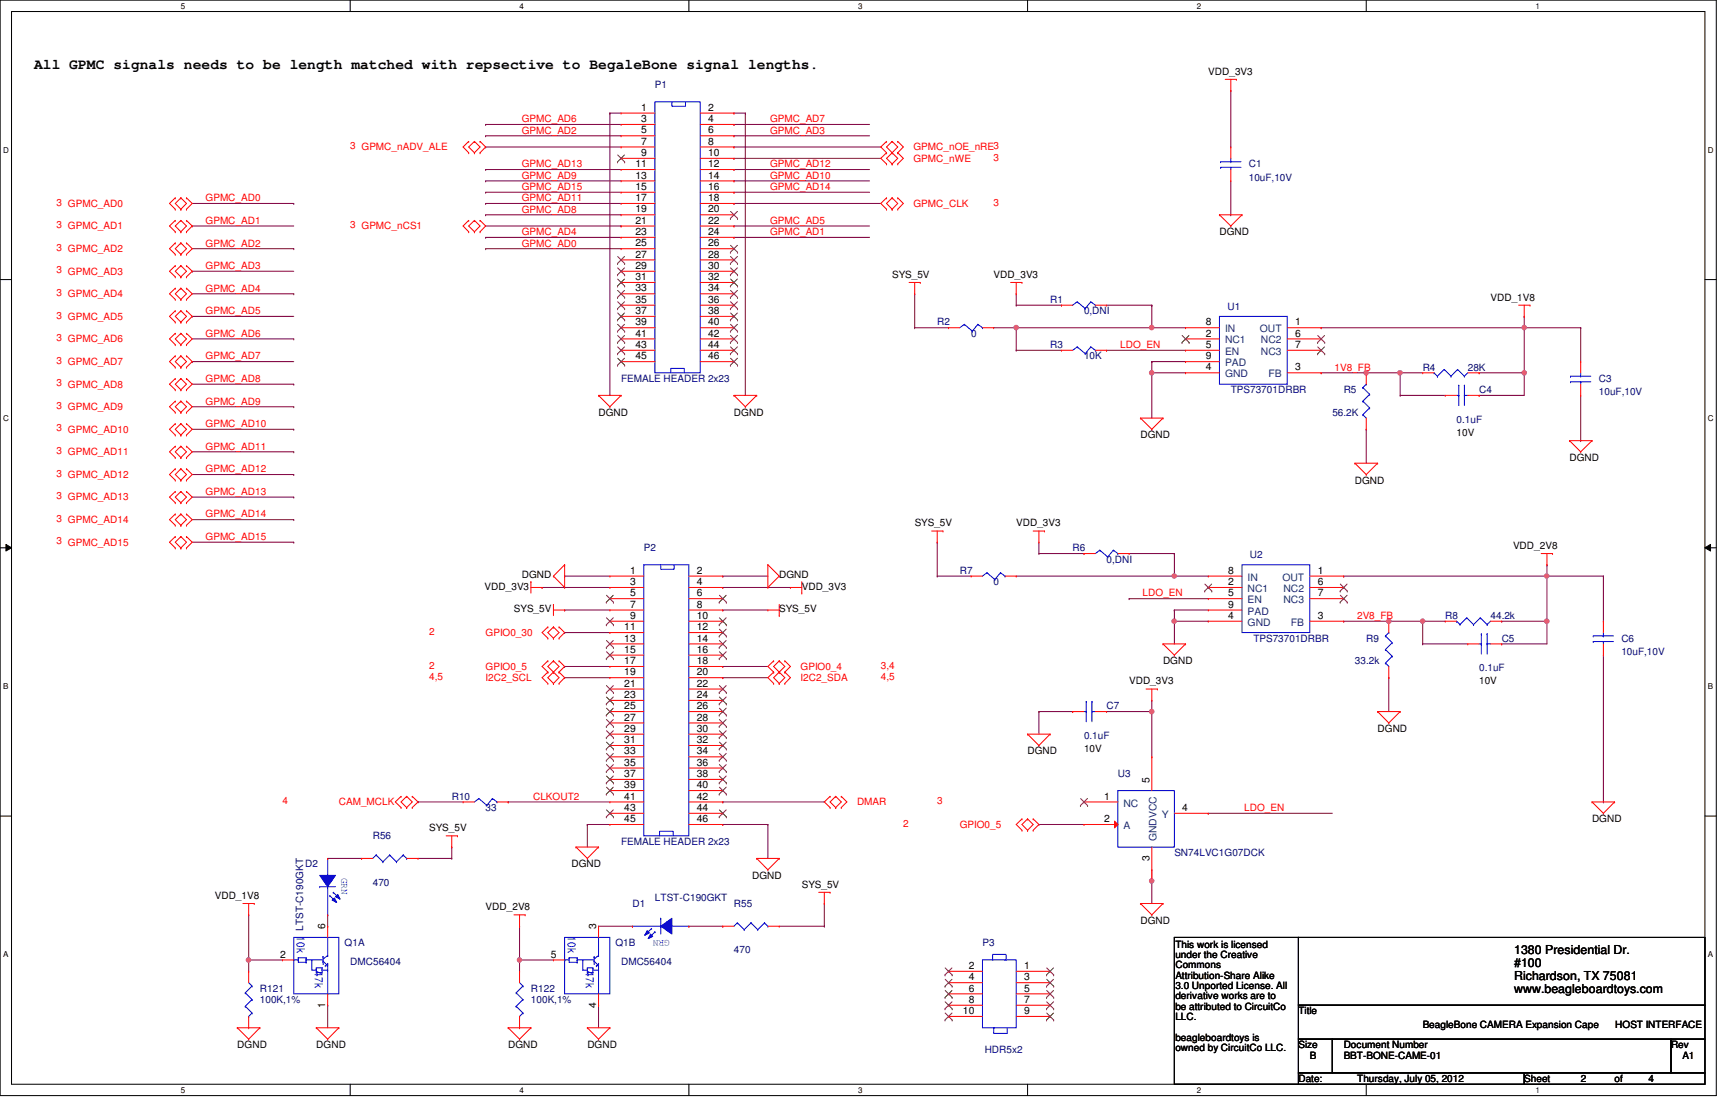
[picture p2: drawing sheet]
<svg xmlns="http://www.w3.org/2000/svg" width="432mm" height="279mm" viewBox="0 0 432 279" stroke-linecap="round" stroke-linejoin="round" font-family="sans-serif">
<defs><g id="words">
<text font-size="3.6" x="8.5" y="17.1">All GPMC signals needs to be length matched with repsective to BegaleBone signal lengths.</text>
<g font-size="3.1">
<text x="378.1" y="238.3">1380 Presidential Dr.</text>
<text x="378.1" y="241.5">#100</text>
<text x="378.1" y="244.6">Richardson, TX 75081</text>
<text x="378.1" y="247.8">www.beagleboardtoys.com</text>
</g>
<g font-size="2.8" fill="#00f">
<text x="74.2" y="233.8" transform="rotate(90 74.2 233.8)">10k</text>
<text x="141.8" y="233.8" transform="rotate(90 141.8 233.8)">10k</text>
<text x="78.7" y="242.5" transform="rotate(90 78.7 242.5)">47k</text>
<text x="146.3" y="242.5" transform="rotate(90 146.3 242.5)">47k</text>
</g>
<g font-size="2.5" fill="#000080">
<text x="163.6" y="22.1">P1</text>
<text x="311.9" y="41.8">C1</text>
<text x="311.9" y="45.2">10uF,10V</text>
<text x="262.3" y="75.6">R1</text>
<text x="306.5" y="77.3">U1</text>
<text x="234.1" y="81.2">R2</text>
<text x="270.7" y="78.4">0,DNI</text>
<text x="242.5" y="84.1">0</text>
<text x="262.3" y="86.9">R3</text>
<text x="270.7" y="89.7">10K</text>
<text x="155.1" y="95.3">FEMALE HEADER 2x23</text>
<text x="355.3" y="92.5">R4</text>
<text x="366.6" y="92.5">28K</text>
<text x="399.3" y="95.3">C3</text>
<text x="307.4" y="98.2">TPS73701DRBR</text>
<text x="335.6" y="98.2">R5</text>
<text x="369.4" y="98.2">C4</text>
<text x="399.3" y="98.7">10uF,10V</text>
<text x="332.7" y="103.8">56.2K</text>
<text x="363.8" y="105.5">0.1uF</text>
<text x="160.8" y="137.6">P2</text>
<text x="267.9" y="137.6">R6</text>
<text x="239.7" y="143.3">R7</text>
<text x="276.4" y="140.5">0,DNI</text>
<text x="312.2" y="139.3">U2</text>
<text x="248.2" y="146.1">0</text>
<text x="360.9" y="154.6">R8</text>
<text x="372.2" y="154.6">44.2k</text>
<text x="313" y="160.2">TPS73701DRBR</text>
<text x="341.2" y="160.2">R9</text>
<text x="375" y="160.2">C5</text>
<text x="404.9" y="160.2">C6</text>
<text x="338.4" y="165.8">33.2k</text>
<text x="369.4" y="167.5">0.1uF</text>
<text x="404.9" y="163.6">10uF,10V</text>
<text x="276.4" y="177.1">C7</text>
<text x="270.7" y="184.4">0.1uF</text>
<text x="279.2" y="194">U3</text>
<text x="112.8" y="199.6">R10</text>
<text x="121.3" y="202.5">33</text>
<text x="93.1" y="209.5">R56</text>
<text x="155.1" y="210.9">FEMALE HEADER 2x23</text>
<text x="293.3" y="213.7">SN74LVC1G07DCK</text>
<text x="76.2" y="216.6">D2</text>
<text x="93.1" y="221.1">470</text>
<text x="157.9" y="226.4">D1</text>
<text x="163.6" y="225">LTST-C190GKT</text>
<text x="183.3" y="226.4">R55</text>
<text x="75.7" y="232.4" transform="rotate(-90 75.7 232.4)">LTST-C190GKT</text>
<text x="86.1" y="236.3">Q1A</text>
<text x="153.7" y="236.3">Q1B</text>
<text x="183.3" y="238">470</text>
<text x="245.4" y="236.3">P3</text>
<text x="87.5" y="240.8">DMC56404</text>
<text x="155.1" y="240.8">DMC56404</text>
<text x="64.9" y="247.6">R121</text>
<text x="64.9" y="250.4">100K,1%</text>
<text x="132.6" y="247.6">R122</text>
<text x="132.6" y="250.4">100K,1%</text>
<text x="245.9" y="262.8">HDR5x2</text>
</g>
<g font-size="2.5">
<text x="301.8" y="18.7">VDD_3V3</text>
<text x="160.1" y="27.6">1</text>
<text x="176.9" y="27.6">2</text>
<text x="160.1" y="30.5">3</text>
<text x="160.1" y="33.3">5</text>
<text x="176.9" y="30.5">4</text>
<text x="176.9" y="33.3">6</text>
<text x="158.7" y="41.7">11</text>
<text x="160.1" y="36.1">7</text>
<text x="160.1" y="38.9">9</text>
<text x="176.9" y="36.1">8</text>
<text x="176.9" y="38.9">10</text>
<text x="176.9" y="41.7">12</text>
<text x="158.7" y="44.6">13</text>
<text x="158.7" y="47.4">15</text>
<text x="176.9" y="44.6">14</text>
<text x="176.9" y="47.4">16</text>
<text x="158.7" y="50.2">17</text>
<text x="158.7" y="53">19</text>
<text x="176.9" y="50.2">18</text>
<text x="176.9" y="53">20</text>
<text x="158.7" y="55.8">21</text>
<text x="158.7" y="58.7">23</text>
<text x="176.9" y="55.8">22</text>
<text x="176.9" y="58.7">24</text>
<text x="304.5" y="58.7">DGND</text>
<text x="158.7" y="61.5">25</text>
<text x="158.7" y="64.3">27</text>
<text x="176.9" y="61.5">26</text>
<text x="176.9" y="64.3">28</text>
<text x="158.7" y="67.1">29</text>
<text x="158.7" y="69.9">31</text>
<text x="176.9" y="67.1">30</text>
<text x="176.9" y="69.9">32</text>
<text x="222.8" y="69.4">SYS_5V</text>
<text x="248.2" y="69.4">VDD_3V3</text>
<text x="158.7" y="72.8">33</text>
<text x="158.7" y="75.6">35</text>
<text x="176.9" y="72.8">34</text>
<text x="176.9" y="75.6">36</text>
<text x="372.2" y="75.1">VDD_1V8</text>
<text x="158.7" y="78.4">37</text>
<text x="158.7" y="81.2">39</text>
<text x="176.9" y="78.4">38</text>
<text x="176.9" y="81.2">40</text>
<text x="301.1" y="81.2">8</text>
<text x="323.5" y="81.2">1</text>
<text x="158.7" y="84">41</text>
<text x="158.7" y="86.9">43</text>
<text x="158.7" y="89.7">45</text>
<text x="176.9" y="84">42</text>
<text x="176.9" y="86.9">44</text>
<text x="176.9" y="89.7">46</text>
<text x="301.1" y="86.9">5</text>
<text x="301.1" y="84">2</text>
<text x="301.1" y="89.7">9</text>
<text x="323.5" y="84">6</text>
<text x="323.5" y="86.9">7</text>
<text x="301.1" y="92.5">4</text>
<text x="323.5" y="92.5">3</text>
<text x="149.5" y="103.8">DGND</text>
<text x="183.3" y="103.8">DGND</text>
<text x="284.8" y="109.4">DGND</text>
<text x="363.8" y="108.9">10V</text>
<text x="392" y="115.1">DGND</text>
<text x="338.4" y="120.7">DGND</text>
<text x="228.4" y="131.4">SYS_5V</text>
<text x="253.8" y="131.4">VDD_3V3</text>
<text x="377.9" y="137.1">VDD_2V8</text>
<text x="157.4" y="143.3">1</text>
<text x="174" y="143.3">2</text>
<text x="306.7" y="143.3">8</text>
<text x="329.1" y="143.3">1</text>
<text x="121" y="147.2">VDD_3V3</text>
<text x="130.3" y="144.4">DGND</text>
<text x="157.4" y="146.1">3</text>
<text x="157.4" y="148.9">5</text>
<text x="174" y="146.1">4</text>
<text x="174" y="148.9">6</text>
<text x="194.6" y="144.4">DGND</text>
<text x="200.2" y="147.2">VDD_3V3</text>
<text x="306.7" y="148.9">5</text>
<text x="306.7" y="146.1">2</text>
<text x="329.1" y="146.1">6</text>
<text x="329.1" y="148.9">7</text>
<text x="128.4" y="152.9">SYS_5V</text>
<text x="157.4" y="151.7">7</text>
<text x="157.4" y="154.5">9</text>
<text x="174" y="151.7">8</text>
<text x="174" y="154.5">10</text>
<text x="194.6" y="152.9">SYS_5V</text>
<text x="306.7" y="154.5">4</text>
<text x="306.7" y="151.7">9</text>
<text x="329.1" y="154.5">3</text>
<text x="155.9" y="157.4">11</text>
<text x="155.9" y="160.2">13</text>
<text x="174" y="157.4">12</text>
<text x="174" y="160.2">14</text>
<text x="155.9" y="163">15</text>
<text x="155.9" y="165.8">17</text>
<text x="174" y="163">16</text>
<text x="174" y="165.8">18</text>
<text x="290.4" y="165.8">DGND</text>
<text x="155.9" y="168.6">19</text>
<text x="155.9" y="171.4">21</text>
<text x="174" y="168.6">20</text>
<text x="174" y="171.4">22</text>
<text x="282" y="170.9">VDD_3V3</text>
<text x="369.4" y="170.9">10V</text>
<text x="155.9" y="174.3">23</text>
<text x="155.9" y="177.1">25</text>
<text x="155.9" y="179.9">27</text>
<text x="174" y="174.3">24</text>
<text x="174" y="177.1">26</text>
<text x="174" y="179.9">28</text>
<text x="155.9" y="182.7">29</text>
<text x="155.9" y="185.5">31</text>
<text x="174" y="182.7">30</text>
<text x="174" y="185.5">32</text>
<text x="344" y="182.8">DGND</text>
<text x="155.9" y="188.4">33</text>
<text x="155.9" y="191.2">35</text>
<text x="174" y="188.4">34</text>
<text x="174" y="191.2">36</text>
<text x="256.6" y="188.4">DGND</text>
<text x="270.7" y="187.8">10V</text>
<text x="155.9" y="194">37</text>
<text x="155.9" y="196.8">39</text>
<text x="174" y="194">38</text>
<text x="174" y="196.8">40</text>
<text x="287.1" y="195.4" transform="rotate(-90 287.1 195.4)">5</text>
<text x="155.9" y="199.6">41</text>
<text x="155.9" y="202.5">43</text>
<text x="174" y="199.6">42</text>
<text x="174" y="202.5">44</text>
<text x="275.8" y="199.6">1</text>
<text x="295.3" y="202.5">4</text>
<text x="107.2" y="207.6">SYS_5V</text>
<text x="155.9" y="205.3">45</text>
<text x="174" y="205.3">46</text>
<text x="275.8" y="205.3">2</text>
<text x="397.6" y="205.3">DGND</text>
<text x="287.1" y="214.9" transform="rotate(-90 287.1 214.9)">3</text>
<text x="142.7" y="216.6">DGND</text>
<text x="187.8" y="219.4">DGND</text>
<text x="200.2" y="221.7">SYS_5V</text>
<text x="53.6" y="224.5">VDD_1V8</text>
<text x="121.3" y="227.3">VDD_2V8</text>
<text x="81.2" y="232.1" transform="rotate(-90 81.2 232.1)">6</text>
<text x="148.9" y="232.1" transform="rotate(-90 148.9 232.1)">3</text>
<text x="284.8" y="230.7">DGND</text>
<text x="69.9" y="239.1">2</text>
<text x="137.6" y="239.1">5</text>
<text x="293.5" y="236.6">This work is licensed</text>
<text x="293.5" y="239.2">under the Creative</text>
<text x="241.9" y="241.9">2</text>
<text x="241.9" y="244.8">4</text>
<text x="255.8" y="241.9">1</text>
<text x="255.8" y="244.8">3</text>
<text x="293.5" y="241.8">Commons</text>
<text x="293.5" y="244.3">Attribution-Share Alike</text>
<text x="81.2" y="251.6" transform="rotate(-90 81.2 251.6)">1</text>
<text x="148.9" y="251.6" transform="rotate(-90 148.9 251.6)">4</text>
<text x="241.9" y="247.6">6</text>
<text x="241.9" y="250.4">8</text>
<text x="255.8" y="247.6">5</text>
<text x="255.8" y="250.4">7</text>
<text x="293.5" y="246.9">3.0 Unported License. All</text>
<text x="293.5" y="249.5">derivative works are to</text>
<text x="240.5" y="253.2">10</text>
<text x="255.8" y="253.2">9</text>
<text x="293.5" y="252.1">be attributed to CircuitCo</text>
<text x="293.5" y="254.7">LLC.</text>
<text x="324.3" y="253.2">Title</text>
<text x="355.3" y="256.6">BeagleBone CAMERA Expansion Cape</text>
<text x="403.4" y="256.6">HOST INTERFACE</text>
<text x="59.3" y="261.7">DGND</text>
<text x="79" y="261.7">DGND</text>
<text x="126.9" y="261.7">DGND</text>
<text x="146.7" y="261.7">DGND</text>
<text x="293.5" y="259.8">beagleboardtoys is</text>
<text x="293.5" y="262.4">owned by CircuitCo LLC.</text>
<text x="324.3" y="261.7">Size</text>
<text x="335.6" y="261.7">Document Number</text>
<text x="417.3" y="261.7">Rev</text>
<text x="327.1" y="264.5">B</text>
<text x="335.6" y="264.5">BBT-BONE-CAME-01</text>
<text x="420.2" y="264.5">A1</text>
<text x="324.3" y="270.1">Date:</text>
<text x="339" y="270.1">Thursday, July 05, 2012</text>
<text x="380.7" y="270.1">Sheet</text>
<text x="394.8" y="270.1">2</text>
<text x="403.2" y="270.1">of</text>
<text x="411.7" y="270.1">4</text>
</g>
<g font-size="2.5" fill="#f00">
<text x="130.3" y="33.4">GPMC_AD2</text>
<text x="130.3" y="30.5">GPMC_AD6</text>
<text x="192.3" y="33.4">GPMC_AD3</text>
<text x="192.3" y="30.5">GPMC_AD7</text>
<text x="87.5" y="37.3">3 GPMC_nADV_ALE</text>
<text x="130.3" y="41.8">GPMC_AD13</text>
<text x="192.3" y="41.8">GPMC_AD12</text>
<text x="228.1" y="40.4">GPMC_nWE</text>
<text x="228.1" y="37.5">GPMC_nOE_nRE3</text>
<text x="248.2" y="40.1">3</text>
<text x="130.3" y="44.6">GPMC_AD9</text>
<text x="130.3" y="47.5">GPMC_AD15</text>
<text x="192.3" y="44.6">GPMC_AD10</text>
<text x="192.3" y="47.5">GPMC_AD14</text>
<text x="14.1" y="51.4">3 GPMC_AD0</text>
<text x="51.4" y="50.2">GPMC_AD0</text>
<text x="130.3" y="53.1">GPMC_AD8</text>
<text x="130.3" y="50.2">GPMC_AD11</text>
<text x="228.1" y="51.6">GPMC_CLK</text>
<text x="248.2" y="51.4">3</text>
<text x="14.1" y="57">3 GPMC_AD1</text>
<text x="51.4" y="55.9">GPMC_AD1</text>
<text x="87.5" y="57">3 GPMC_nCS1</text>
<text x="130.3" y="58.7">GPMC_AD4</text>
<text x="192.3" y="58.7">GPMC_AD1</text>
<text x="192.3" y="55.9">GPMC_AD5</text>
<text x="14.1" y="62.7">3 GPMC_AD2</text>
<text x="51.4" y="61.6">GPMC_AD2</text>
<text x="130.3" y="61.6">GPMC_AD0</text>
<text x="14.1" y="68.3">3 GPMC_AD3</text>
<text x="51.4" y="67.2">GPMC_AD3</text>
<text x="14.1" y="73.9">3 GPMC_AD4</text>
<text x="51.4" y="72.8">GPMC_AD4</text>
<text x="14.1" y="79.5">3 GPMC_AD5</text>
<text x="51.4" y="78.4">GPMC_AD5</text>
<text x="14.1" y="85.2">3 GPMC_AD6</text>
<text x="51.4" y="84.1">GPMC_AD6</text>
<text x="51.4" y="89.7">GPMC_AD7</text>
<text x="279.7" y="86.9">LDO_EN</text>
<text x="14.1" y="90.8">3 GPMC_AD7</text>
<text x="51.4" y="95.4">GPMC_AD8</text>
<text x="333.3" y="92.5">1V8_FB</text>
<text x="14.1" y="96.5">3 GPMC_AD8</text>
<text x="51.4" y="101">GPMC_AD9</text>
<text x="14.1" y="102.1">3 GPMC_AD9</text>
<text x="14.1" y="107.7">3 GPMC_AD10</text>
<text x="51.4" y="106.6">GPMC_AD10</text>
<text x="14.1" y="113.4">3 GPMC_AD11</text>
<text x="51.4" y="112.3">GPMC_AD11</text>
<text x="14.1" y="119">3 GPMC_AD12</text>
<text x="51.4" y="117.9">GPMC_AD12</text>
<text x="14.1" y="124.7">3 GPMC_AD13</text>
<text x="51.4" y="123.6">GPMC_AD13</text>
<text x="14.1" y="130.3">3 GPMC_AD14</text>
<text x="51.4" y="129.2">GPMC_AD14</text>
<text x="14.1" y="135.9">3 GPMC_AD15</text>
<text x="51.4" y="134.8">GPMC_AD15</text>
<text x="285.4" y="148.9">LDO_EN</text>
<text x="338.9" y="154.6">2V8_FB</text>
<text x="107.2" y="158.5">2</text>
<text x="121.3" y="158.8">GPIO0_30</text>
<text x="107.2" y="167">2</text>
<text x="121.3" y="167.3">GPIO0_5</text>
<text x="199.9" y="167.3">GPIO0_4</text>
<text x="220" y="167">3,4</text>
<text x="107.2" y="169.8">4,5</text>
<text x="121.3" y="170.1">I2C2_SCL</text>
<text x="199.9" y="170.1">I2C2_SDA</text>
<text x="220" y="169.8">4,5</text>
<text x="70.5" y="200.8">4</text>
<text x="84.6" y="201.1">CAM_MCLK</text>
<text x="133.1" y="199.7">CLKOUT2</text>
<text x="214" y="201.1">DMAR</text>
<text x="234.1" y="200.8">3</text>
<text x="310.7" y="202.5">LDO_EN</text>
<text x="225.6" y="206.4">2</text>
<text x="239.7" y="206.7">GPIO0_5</text>
</g>
<g font-size="2.5" fill="#004080">
<text x="305.9" y="83">IN</text>
<text x="314.6" y="83">OUT</text>
<text x="305.9" y="88.6">EN</text>
<text x="305.9" y="85.8">NC1</text>
<text x="314.9" y="85.8">NC2</text>
<text x="314.9" y="88.6">NC3</text>
<text x="305.9" y="94.2">GND</text>
<text x="305.9" y="91.4">PAD</text>
<text x="316.8" y="94.2">FB</text>
<text x="311.6" y="145">IN</text>
<text x="311.6" y="147.8">NC1</text>
<text x="320.3" y="145">OUT</text>
<text x="320.5" y="147.8">NC2</text>
<text x="311.6" y="150.6">EN</text>
<text x="311.6" y="153.5">PAD</text>
<text x="320.5" y="150.6">NC3</text>
<text x="311.6" y="156.3">GND</text>
<text x="322.4" y="156.3">FB</text>
<text x="280.6" y="201.4">NC</text>
<text x="280.6" y="207">A</text>
<text x="290.2" y="204.2">Y</text>
<text x="288.8" y="210.1" transform="rotate(-90 288.8 210.1)">GNDVCC</text>
</g>
<g font-size="2.5" fill="#00f">
<text x="85.3" y="219.1" transform="rotate(90 85.3 219.1)">GRN</text>
<text x="167.3" y="234.8" transform="rotate(180 167.3 234.8)">GRN</text>
</g>
<g font-size="2">
<text x="45.2" y="2.2">5</text>
<text x="129.8" y="2.2">4</text>
<text x="214.3" y="2.2">3</text>
<text x="298.9" y="2.2">2</text>
<text x="383.5" y="2.2">1</text>
<text x=".8" y="38.1">D</text>
<text x="426.5" y="38.1">D</text>
<text x=".8" y="105.1">C</text>
<text x="426.5" y="105.1">C</text>
<text x=".8" y="172">B</text>
<text x="426.5" y="172">B</text>
<text x=".8" y="239">A</text>
<text x="426.5" y="239">A</text>
<text x="45.2" y="272.9">5</text>
<text x="129.8" y="272.9">4</text>
<text x="214.3" y="272.9">3</text>
<text x="298.9" y="272.9">2</text>
<text x="383.5" y="272.9">1</text>
</g>
</g></defs>
<path d="M0 0h428.6v273.6h-428.6zM2.9 2.9h422.9v267.8h-422.9z" fill="none" stroke="#000" stroke-width=".25"/>
<g fill="#fff">
<path d="M45.2 .4h1.1v2.2h-1.1z"/>
<path d="M45.2 271.1h1.1v2.2h-1.1z"/>
</g>
<path d="M87.5 0v2.9M87.5 270.7v2.9" fill="none" stroke="#000" stroke-width=".25"/>
<g fill="#fff">
<path d="M129.8 .4h1.1v2.2h-1.1z"/>
<path d="M129.8 271.1h1.1v2.2h-1.1z"/>
</g>
<path d="M172 0v2.9M172 270.7v2.9" fill="none" stroke="#000" stroke-width=".25"/>
<g fill="#fff">
<path d="M214.3 .4h1.1v2.2h-1.1z"/>
<path d="M214.3 271.1h1.1v2.2h-1.1z"/>
</g>
<path d="M256.6 0v2.9M256.6 270.7v2.9" fill="none" stroke="#000" stroke-width=".25"/>
<g fill="#fff">
<path d="M298.9 .4h1.1v2.2h-1.1z"/>
<path d="M298.9 271.1h1.1v2.2h-1.1z"/>
</g>
<path d="M341.2 0v2.9M341.2 270.7v2.9" fill="none" stroke="#000" stroke-width=".25"/>
<g fill="#fff">
<path d="M383.5 .4h1.1v2.2h-1.1z"/>
<path d="M383.5 271.1h1.1v2.2h-1.1z"/>
<path d="M.8 36.3h1.4v2.3h-1.4z"/>
<path d="M426.5 36.3h1.4v2.3h-1.4z"/>
<path d="M.8 103.3h1.4v2.2h-1.4z"/>
<path d="M426.5 103.3h1.4v2.2h-1.4z"/>
</g>
<path d="M0 69.8h2.9M425.8 69.8h2.8" fill="none" stroke="#000" stroke-width=".25"/>
<g fill="#fff">
<path d="M.8 170.2h1.3v2.3h-1.3z"/>
<path d="M426.5 170.2h1.3v2.3h-1.3z"/>
</g>
<path d="M0 136.8h2.9M1.5 135.9l1.4 .9-1.4 .8zM425.8 136.8l1.4-.9v1.7zM425.8 136.8h2.8" fill="none" stroke="#000" stroke-width=".25"/>
<path d="M1.5 135.9l1.4 .9-1.4 .8zM425.8 136.8l1.4-.9v1.7z" fill="#000"/>
<g fill="#fff">
<path d="M.8 237.2h1.3v2.2h-1.3z"/>
<path d="M426.5 237.2h1.3v2.2h-1.3z"/>
</g>
<path d="M0 203.8h2.9M425.8 203.8h2.8" fill="none" stroke="#000" stroke-width=".25"/>
<g fill="none" stroke="#800040" stroke-width=".25">
<path d="M121.3 36.7h.1M121.3 33.9h.1M121.3 31.1h.1M121.3 36.7h33.8M121.3 33.9h33.8M121.3 31.1h33.8M152.3 28.2h.1M152.3 28.2h2.8M152.3 28.2v70.5M183.3 28.2h.1M183.3 39.5h.1M183.3 36.7h.1"/>
<path d="M183.3 33.9h.1M183.3 31.1h.1M183.3 28.2h2.8M183.3 39.5h36.7M183.3 36.7h36.7M183.3 33.9h33.9M183.3 31.1h33.9M186.1 28.2h.1M186.1 28.2v70.5M307.4 22.6h.1M307.4 22.6v14.1M121.3 59.3h.1"/>
<path d="M121.3 53.6h.1M121.3 45.2h.1M121.3 50.8h.1M121.3 42.3h.1M121.3 48h.1M121.3 50.8h33.8M121.3 59.3h33.8M121.3 53.6h33.8M121.3 45.2h33.8M121.3 42.3h33.8M121.3 48h33.8M183.3 50.8h.1"/>
<path d="M183.3 59.3h.1M183.3 45.2h.1M183.3 42.3h.1M183.3 48h.1M183.3 56.4h.1M183.3 50.8h36.7M183.3 59.3h33.9M183.3 45.2h33.9M183.3 42.3h33.9M183.3 48h33.9M183.3 56.4h33.9M121.3 62.1h.1"/>
<path d="M121.3 62.1h33.8M341.2 93.1h.1M341.2 93.1h8.5M394.8 81.8h.1M394.8 81.8v8.5M135.4 146.7h.1M135.4 146.7h16.9M141 143.8h.1M141 152.3h.1M141 143.8h11.3M141 152.3h11.3M180.5 143.8h.1"/>
<path d="M180.5 146.7h.1M180.5 152.3h.1M180.5 143.8h11.3M180.5 146.7h16.9M180.5 152.3h11.3M400.4 143.8h.1M400.4 143.8v11.3M141 169.2h.1M141 169.2h11.3M180.5 169.2h.1M180.5 169.2h11.3M146.7 205.9h.1"/>
<path d="M146.7 205.9h5.6M146.7 205.9v5.6M180.5 205.9h.1M180.5 205.9h11.3M191.8 205.9h.1M191.8 205.9v8.4"/>
</g>
<circle cx="341.2" cy="93.1" r=".55" fill="#f0f"/>
<circle cx="341.2" cy="93.1" r=".55" fill="none" stroke="#f0f" stroke-width=".25"/>
<path d="M380.7 93.1h.1M380.7 93.1v5.6" fill="none" stroke="#800040" stroke-width=".25"/>
<circle cx="380.7" cy="93.1" r=".56" fill="#f0f"/>
<circle cx="380.7" cy="93.1" r=".56" fill="none" stroke="#f0f" stroke-width=".25"/>
<path d="M329.9 81.8h.1M329.9 81.8h50.8M349.7 93.1h.1M349.7 93.1h5.6M369.4 93.1h.1M369.4 93.1h11.3M341.2 107.2h.1M341.2 107.2v8.5" fill="none" stroke="#800040" stroke-width=".25"/>
<circle cx="349.6" cy="93.1" r=".56" fill="#f0f"/>
<circle cx="349.6" cy="93.1" r=".56" fill="none" stroke="#f0f" stroke-width=".25"/>
<path d="M380.7 79h.1M380.7 79v14.1M349.7 93.1h.1M349.7 98.7h.1M349.7 98.7h11.2M349.7 93.1v5.6M369.4 98.7h.1M369.4 98.7h11.3M380.7 81.8h.1" fill="none" stroke="#800040" stroke-width=".25"/>
<circle cx="380.7" cy="81.8" r=".56" fill="#f0f"/>
<circle cx="380.7" cy="81.8" r=".56" fill="none" stroke="#f0f" stroke-width=".25"/>
<path d="M287.7 76.2h.1M287.7 76.2v5.6M276.4 87.5h.1M276.4 87.5h19.7M287.7 81.8h.1M287.7 93.1h.1M287.7 93.1h8.4M287.7 81.8h8.4M287.7 93.1v11.3M329.9 93.1h.1M329.9 93.1h11.3" fill="none" stroke="#800040" stroke-width=".25"/>
<circle cx="287.6" cy="93.1" r=".56" fill="#f0f"/>
<circle cx="287.6" cy="93.1" r=".56" fill="none" stroke="#f0f" stroke-width=".25"/>
<path d="M287.7 90.3h.1M287.7 90.3h8.4M287.7 90.3v2.8M346.8 155.1h.1M346.8 155.1h8.5" fill="none" stroke="#800040" stroke-width=".25"/>
<circle cx="346.8" cy="155.1" r=".56" fill="#f0f"/>
<circle cx="346.8" cy="155.1" r=".56" fill="none" stroke="#f0f" stroke-width=".25"/>
<path d="M386.3 155.1h.1M386.3 155.1v5.7" fill="none" stroke="#800040" stroke-width=".25"/>
<circle cx="386.3" cy="155.1" r=".56" fill="#f0f"/>
<circle cx="386.3" cy="155.1" r=".56" fill="none" stroke="#f0f" stroke-width=".25"/>
<path d="M335.6 143.8h.1M335.6 143.8h50.7M355.3 155.1h.1M355.3 155.1h5.6M375 155.1h.1M375 155.1h11.3M346.8 169.2h.1M346.8 169.2v8.5" fill="none" stroke="#800040" stroke-width=".25"/>
<circle cx="355.3" cy="155.1" r=".55" fill="#f0f"/>
<circle cx="355.3" cy="155.1" r=".55" fill="none" stroke="#f0f" stroke-width=".25"/>
<path d="M355.3 155.1h.1M355.3 155.1v5.7M386.3 141h.1M386.3 143.8h.1M386.3 141v14.1M355.3 160.8h.1M355.3 160.8h11.3M375 160.8h.1M375 160.8h11.3" fill="none" stroke="#800040" stroke-width=".25"/>
<circle cx="386.3" cy="143.8" r=".55" fill="#f0f"/>
<circle cx="386.3" cy="143.8" r=".55" fill="none" stroke="#f0f" stroke-width=".25"/>
<path d="M293.3 138.2h.1M293.3 138.2v5.6M293.3 143.8h.1M293.3 143.8h8.5M335.6 155.1h.1M335.6 155.1h11.2" fill="none" stroke="#800040" stroke-width=".25"/>
<circle cx="293.2" cy="143.8" r=".55" fill="#f0f"/>
<circle cx="293.2" cy="143.8" r=".55" fill="none" stroke="#f0f" stroke-width=".25"/>
<path d="M282 149.5h.1M282 149.5h19.8M293.3 155.1h.1M293.3 155.1h8.5M293.3 155.1v5.7" fill="none" stroke="#800040" stroke-width=".25"/>
<circle cx="293.2" cy="155.1" r=".56" fill="#f0f"/>
<circle cx="293.2" cy="155.1" r=".56" fill="none" stroke="#f0f" stroke-width=".25"/>
<g fill="none" stroke="#800040" stroke-width=".25">
<path d="M48 56.4h.1M48 50.8h25.4M48 56.4h25.4M73.4 50.8h.1M121.3 56.4h33.8M155.1 56.4h.1M307.4 53.6h.1M307.4 45.2v8.4M48 67.7h.1M48 79h.1M48 62.1h25.4M48 67.7h25.4"/>
<path d="M48 73.4h25.4M48 79h25.4M73.4 62.1h.1M73.4 73.4h.1M253.8 76.2h.1M253.8 73.4v2.8M253.8 76.2h11.3M265.1 76.2h.1M276.4 76.2h11.3M287.7 76.2h.1M48 90.3h.1M48 84.6h25.4"/>
<path d="M48 90.3h25.4M48 95.9h25.4M73.4 84.6h.1M73.4 95.9h.1M248.2 81.8h5.6M253.8 81.8h.1M380.7 81.8h14.1M394.8 81.8h.1M394.8 98.7v11.3M48 101.6h25.4M48 107.2h25.4M48 112.8h25.4"/>
<path d="M48 118.5h25.4M73.4 101.6h.1M73.4 107.2h.1M73.4 112.8h.1M73.4 118.5h.1M394.8 110h.1M48 124.1h25.4M48 129.8h25.4M48 135.4h25.4M73.4 124.1h.1M73.4 129.8h.1M73.4 135.4h.1"/>
<path d="M293.3 152.3h.1M293.3 152.3h8.5M293.3 152.3v2.8M386.3 143.8h14.1M400.4 143.8h.1M104.4 200.2h.1M104.4 200.2h11.3M126.9 200.2h.1M126.9 200.2h25.4M180.5 200.2h.1M180.5 200.2h25.4"/>
</g>
<circle cx="253.8" cy="81.8" r=".56" fill="#f0f"/>
<circle cx="253.8" cy="81.8" r=".56" fill="none" stroke="#f0f" stroke-width=".25"/>
<g fill="none" stroke="#800040" stroke-width=".25">
<path d="M228.4 73.4h.1M228.4 73.4v8.4M228.4 81.8h.1M228.4 81.8h8.5M253.8 87.5h.1M253.8 81.8h.1M253.8 81.8h33.9M253.8 87.5h11.3M253.8 81.8v5.7M287.7 81.8h.1M234.1 135.4h.1M234.1 135.4v8.4"/>
<path d="M259.5 138.2h.1M259.5 135.4v2.8M259.5 138.2h11.2M270.7 138.2h.1M282 138.2h11.3M293.3 138.2h.1M234.1 143.8h.1M234.1 143.8h8.4M141 166.4h.1M141 166.4h11.3M180.5 166.4h.1M180.5 166.4h11.3"/>
</g>
<circle cx="287.6" cy="81.8" r=".56" fill="#f0f"/>
<circle cx="287.6" cy="81.8" r=".56" fill="none" stroke="#f0f" stroke-width=".25"/>
<path d="M253.8 143.8h39.5M293.3 143.8h.1M259.5 205.9h.1M259.5 205.9h11.2M287.7 217.2h.1M287.7 217.2v2.8M301.8 203.1h.1M301.8 203.1h30.9" fill="none" stroke="#800040" stroke-width=".25"/>
<circle cx="287.6" cy="220" r=".56" fill="#f0f"/>
<circle cx="287.6" cy="220" r=".56" fill="none" stroke="#f0f" stroke-width=".25"/>
<path d="M259.5 177.7h.1M259.5 177.7v5.6M259.5 177.7h8.4M267.9 177.7h.1M276.4 177.7h11.3M287.7 177.7h.1M287.7 174.9v2.8M287.7 220h.1M287.7 220v5.6" fill="none" stroke="#800040" stroke-width=".25"/>
<circle cx="287.6" cy="177.7" r=".56" fill="#f0f"/>
<circle cx="287.6" cy="177.7" r=".56" fill="none" stroke="#f0f" stroke-width=".25"/>
<path d="M141 157.9h.1M141 157.9h11.3M287.7 177.7v11.3M400.4 163.6v36.6M287.7 189h.1M400.4 200.2h.1M62.1 239.7h.1M62.1 239.7v2.8M62.1 239.7h8.4M81.8 251h.1M81.8 251v5.6" fill="none" stroke="#800040" stroke-width=".25"/>
<circle cx="62.1" cy="239.7" r=".56" fill="#f0f"/>
<circle cx="62.1" cy="239.7" r=".56" fill="none" stroke="#f0f" stroke-width=".25"/>
<path d="M129.8 239.7h.1M129.8 239.7v2.8M129.8 239.7h8.4M149.5 251h.1M149.5 251v5.6" fill="none" stroke="#800040" stroke-width=".25"/>
<circle cx="129.7" cy="239.7" r=".55" fill="#f0f"/>
<circle cx="129.7" cy="239.7" r=".55" fill="none" stroke="#f0f" stroke-width=".25"/>
<g fill="none" stroke="#800040" stroke-width=".25">
<path d="M81.8 214.3h8.5M90.3 214.3h.1M104.4 214.3h8.4M112.8 214.3h.1M112.8 211.5h.1M112.8 211.5v2.8M62.1 228.4h.1M62.1 228.4v11.3M81.8 231.3h.1M81.8 228.4v2.9M129.8 231.3h.1M129.8 231.3v8.4"/>
<path d="M149.5 231.3h.1M149.5 231.3h8.4M172 231.3h8.5M180.5 231.3h.1M194.6 231.3h11.3M205.9 231.3h.1M205.9 225.6h.1M205.9 225.6v5.7"/>
</g>
<g fill="none" stroke="#f00" stroke-width=".25">
<path d="M306 19.8h2.8M307.4 19.8v2.8M308.8 19.8h.1M117.1 35.3h.1M117.1 38.1h.1M117.1 35.3l-1.4 1.4 1.4 1.4M118.5 38.1h.1M118.5 35.3h.1M118.5 35.3l-1.4 1.4 1.4 1.4M118.5 35.3l1.4 1.4-1.4 1.4M119.9 35.3h.1M119.9 38.1h.1"/>
<path d="M119.9 35.3l1.4 1.4-1.4 1.4M155.1 28.2h.1M155.1 31.1h.1M155.1 33.9h.1M155.1 36.7h.1M155.1 39.5h.1M155.1 28.2h8.5M155.1 31.1h8.5M155.1 33.9h8.5M155.1 36.7h8.5M155.1 39.5h8.5M174.9 28.2h8.4"/>
<path d="M174.9 31.1h8.4M174.9 33.9h8.4M174.9 36.7h8.4M174.9 39.5h8.4M183.3 28.2h.1M183.3 31.1h.1M183.3 33.9h.1M183.3 36.7h.1M183.3 39.5h.1M221.4 38.1h.1M221.4 35.3h.1M221.4 38.1l-1.4 1.4 1.4 1.4"/>
<path d="M221.4 35.3l-1.4 1.4 1.4 1.4M222.8 38.1h.1M222.8 35.3h.1M222.8 38.1l-1.4 1.4 1.4 1.4M222.8 38.1l1.4 1.4-1.4 1.4M222.8 35.3l-1.4 1.4 1.4 1.4M222.8 35.3l1.4 1.4-1.4 1.4M224.2 38.1h.1M224.2 35.3h.1M224.2 38.1l1.4 1.4-1.4 1.4M224.2 35.3l1.4 1.4-1.4 1.4M307.4 22.6h.1"/>
<path d="M43.8 49.4h.1M43.8 52.2h.1M43.8 55h.1M43.8 57.9h.1M43.8 49.4l-1.5 1.4 1.5 1.4M43.8 55l-1.5 1.4 1.5 1.5M45.2 52.2h.1M45.2 49.4h.1M45.2 57.9h.1M45.2 55h.1M45.2 49.4l-1.4 1.4 1.4 1.4M45.2 49.4l1.4 1.4-1.4 1.4"/>
<path d="M45.2 55l-1.4 1.4 1.4 1.5M45.2 55l1.4 1.4-1.4 1.5M46.6 49.4h.1M46.6 52.2h.1M46.6 55h.1M46.6 57.9h.1M46.6 49.4l1.4 1.4-1.4 1.4M46.6 55l1.4 1.4-1.4 1.5M117.1 55h.1M117.1 57.9h.1M117.1 55l-1.4 1.4 1.4 1.5M118.5 57.9h.1"/>
<path d="M118.5 55h.1M118.5 55l-1.4 1.4 1.4 1.5M118.5 55l1.4 1.4-1.4 1.5M119.9 55h.1M119.9 57.9h.1M119.9 55l1.4 1.4-1.4 1.5M155.1 42.3h.1M155.1 45.2h.1M155.1 48h.1M155.1 50.8h.1M155.1 53.6h.1M155.1 56.4h.1"/>
<path d="M155.1 59.3h.1M155.1 53.6h8.5M155.1 42.3h8.5M155.1 45.2h8.5M155.1 48h8.5M155.1 50.8h8.5M155.1 56.4h8.5M155.1 59.3h8.5M174.9 53.6h8.4M174.9 42.3h8.4M174.9 45.2h8.4M174.9 48h8.4"/>
<path d="M174.9 50.8h8.4M174.9 56.4h8.4M174.9 59.3h8.4M183.3 42.3h.1M183.3 45.2h.1M183.3 48h.1M183.3 50.8h.1M183.3 53.6h.1M183.3 56.4h.1M183.3 59.3h.1M221.4 49.4h.1M221.4 52.2h.1"/>
<path d="M221.4 40.9h.1M221.4 49.4l-1.4 1.4 1.4 1.4M222.8 52.2h.1M222.8 49.4h.1M222.8 40.9h.1M222.8 49.4l-1.4 1.4 1.4 1.4M222.8 49.4l1.4 1.4-1.4 1.4M224.2 49.4h.1M224.2 52.2h.1M224.2 40.9h.1M224.2 49.4l1.4 1.4-1.4 1.4M304.5 53.6h.1"/>
<path d="M304.5 53.6h5.7M304.5 53.6l2.9 2.8M307.4 56.4h.1M310.2 53.6h.1M310.2 53.6l-2.8 2.8M43.8 60.7h.1M43.8 63.5h.1M43.8 66.3h.1M43.8 69.1h.1M43.8 72h.1M43.8 74.8h.1M43.8 77.6h.1"/>
<path d="M43.8 60.7l-1.5 1.4 1.5 1.4M43.8 66.3l-1.5 1.4 1.5 1.4M43.8 72l-1.5 1.4 1.5 1.4M43.8 77.6l-1.5 1.4 1.5 1.4M45.2 63.5h.1M45.2 60.7h.1M45.2 69.1h.1M45.2 66.3h.1M45.2 74.8h.1M45.2 72h.1M45.2 77.6h.1M45.2 60.7l-1.4 1.4 1.4 1.4"/>
<path d="M45.2 60.7l1.4 1.4-1.4 1.4M45.2 66.3l-1.4 1.4 1.4 1.4M45.2 66.3l1.4 1.4-1.4 1.4M45.2 72l-1.4 1.4 1.4 1.4M45.2 72l1.4 1.4-1.4 1.4M45.2 77.6l-1.4 1.4 1.4 1.4M45.2 77.6l1.4 1.4-1.4 1.4M46.6 60.7h.1M46.6 63.5h.1M46.6 66.3h.1M46.6 69.1h.1M46.6 72h.1"/>
<path d="M46.6 74.8h.1M46.6 77.6h.1M46.6 60.7l1.4 1.4-1.4 1.4M46.6 66.3l1.4 1.4-1.4 1.4M46.6 72l1.4 1.4-1.4 1.4M46.6 77.6l1.4 1.4-1.4 1.4M155.1 62.1h.1M155.1 64.9h.1M155.1 67.7h.1M155.1 70.5h.1M155.1 73.4h.1M155.1 76.2h.1"/>
<path d="M155.1 79h.1M155.1 76.2h8.5M155.1 70.5h8.5M155.1 62.1h8.5M155.1 64.9h8.5M155.1 67.7h8.5M155.1 73.4h8.5M155.1 79h8.5M174.9 76.2h8.4M174.9 70.5h8.4M174.9 62.1h8.4M174.9 64.9h8.4"/>
<path d="M174.9 67.7h8.4M174.9 73.4h8.4M174.9 79h8.4M183.3 62.1h.1M183.3 64.9h.1M183.3 67.7h.1M183.3 70.5h.1M183.3 73.4h.1M183.3 76.2h.1M183.3 79h.1M227 70.5h2.8M228.4 73.4h.1"/>
<path d="M228.4 70.5v2.9M229.8 70.5h.1M252.4 70.5h2.8M253.8 73.4h.1M253.8 70.5v2.9M255.2 70.5h.1M379.3 76.2h2.8M380.7 79h.1M380.7 76.2v2.8M382.1 76.2h.1M43.8 80.4h.1M43.8 83.2h.1"/>
<path d="M43.8 86.1h.1M43.8 88.9h.1M43.8 91.7h.1M43.8 94.5h.1M43.8 97.3h.1M43.8 83.2l-1.5 1.4 1.5 1.5M43.8 88.9l-1.5 1.4 1.5 1.4M43.8 94.5l-1.5 1.4 1.5 1.4M45.2 80.4h.1M45.2 86.1h.1M45.2 83.2h.1M45.2 91.7h.1"/>
<path d="M45.2 88.9h.1M45.2 97.3h.1M45.2 94.5h.1M45.2 83.2l-1.4 1.4 1.4 1.5M45.2 83.2l1.4 1.4-1.4 1.5M45.2 88.9l-1.4 1.4 1.4 1.4M45.2 88.9l1.4 1.4-1.4 1.4M45.2 94.5l-1.4 1.4 1.4 1.4M45.2 94.5l1.4 1.4-1.4 1.4M46.6 80.4h.1M46.6 83.2h.1M46.6 86.1h.1"/>
<path d="M46.6 88.9h.1M46.6 91.7h.1M46.6 94.5h.1M46.6 97.3h.1M46.6 88.9l1.4 1.4-1.4 1.4M46.6 83.2l1.4 1.4-1.4 1.5M46.6 94.5l1.4 1.4-1.4 1.4M149.5 98.7h.1M149.5 98.7h5.6M149.5 98.7l2.8 2.9M155.1 98.7h.1M155.1 81.8h.1"/>
<path d="M155.1 84.6h.1M155.1 87.5h.1M155.1 90.3h.1M155.1 98.7l-2.8 2.9M155.1 81.8h8.5M155.1 84.6h8.5M155.1 87.5h8.5M155.1 90.3h8.5M174.9 81.8h8.4M174.9 84.6h8.4M174.9 87.5h8.4M174.9 90.3h8.4"/>
<path d="M183.3 98.7h.1M183.3 81.8h.1M183.3 84.6h.1M183.3 87.5h.1M183.3 90.3h.1M183.3 98.7h5.7M183.3 98.7l2.8 2.9M189 98.7h.1M189 98.7l-2.9 2.9M236.9 81.8h.1M236.9 81.8h2.8M245.4 81.8h2.8"/>
<path d="M248.2 81.8h.1M43.8 100.2h.1M43.8 103h.1M43.8 105.8h.1M43.8 108.6h.1M43.8 111.4h.1M43.8 114.3h.1M43.8 117.1h.1M43.8 119.9h.1M43.8 100.2l-1.5 1.4 1.5 1.4M43.8 105.8l-1.5 1.4 1.5 1.4M43.8 111.4l-1.5 1.4 1.5 1.5"/>
<path d="M43.8 117.1l-1.5 1.4 1.5 1.4M45.2 103h.1M45.2 100.2h.1M45.2 108.6h.1M45.2 105.8h.1M45.2 114.3h.1M45.2 111.4h.1M45.2 119.9h.1M45.2 117.1h.1M45.2 100.2l-1.4 1.4 1.4 1.4M45.2 100.2l1.4 1.4-1.4 1.4M45.2 105.8l-1.4 1.4 1.4 1.4"/>
<path d="M45.2 105.8l1.4 1.4-1.4 1.4M45.2 111.4l-1.4 1.4 1.4 1.5M45.2 111.4l1.4 1.4-1.4 1.5M45.2 117.1l-1.4 1.4 1.4 1.4M45.2 117.1l1.4 1.4-1.4 1.4M46.6 100.2h.1M46.6 103h.1M46.6 105.8h.1M46.6 108.6h.1M46.6 111.4h.1M46.6 114.3h.1M46.6 117.1h.1"/>
<path d="M46.6 119.9h.1M46.6 100.2l1.4 1.4-1.4 1.4M46.6 105.8l1.4 1.4-1.4 1.4M46.6 117.1l1.4 1.4-1.4 1.4M46.6 111.4l1.4 1.4-1.4 1.5M152.3 101.6h.1M186.1 101.6h.1M284.8 104.4h.1M284.8 104.4h5.6M284.8 104.4l2.9 2.8M287.7 107.2h.1M290.4 104.4h.1"/>
<path d="M290.4 104.4l-2.7 2.8M338.4 115.7h.1M338.4 115.7h5.6M338.4 115.7l2.8 2.8M341.2 118.5h.1M344 115.7h.1M344 115.7l-2.8 2.8M392 110h.1M392 110h5.6M392 110l2.8 2.8M394.8 112.8h.1M397.6 110h.1"/>
<path d="M397.6 110l-2.8 2.8M43.8 122.7h.1M43.8 125.5h.1M43.8 128.4h.1M43.8 131.1h.1M43.8 134h.1M43.8 136.8h.1M43.8 122.7l-1.5 1.4 1.5 1.4M43.8 128.4l-1.5 1.4 1.5 1.3M43.8 134l-1.5 1.4 1.5 1.4M45.2 125.5h.1M45.2 122.7h.1"/>
<path d="M45.2 131.1h.1M45.2 128.4h.1M45.2 136.8h.1M45.2 134h.1M45.2 122.7l-1.4 1.4 1.4 1.4M45.2 122.7l1.4 1.4-1.4 1.4M45.2 128.4l-1.4 1.4 1.4 1.3M45.2 128.4l1.4 1.4-1.4 1.3M45.2 134l-1.4 1.4 1.4 1.4M45.2 134l1.4 1.4-1.4 1.4M46.6 122.7h.1M46.6 125.5h.1"/>
<path d="M46.6 128.4h.1M46.6 131.1h.1M46.6 134h.1M46.6 136.8h.1M46.6 122.7l1.4 1.4-1.4 1.4M46.6 128.4l1.4 1.4-1.4 1.3M46.6 134l1.4 1.4-1.4 1.4M232.7 132.6h2.8M234.1 135.4h.1M234.1 132.6v2.8M235.5 132.6h.1M258 132.6h2.9"/>
<path d="M259.5 135.4h.1M259.5 132.6v2.8M260.9 132.6h.1M270.7 138.2h.1M270.7 138.2h2.9M279.2 138.2h2.8M282 138.2h.1M384.9 138.2h2.8M386.3 138.2v2.8M387.7 138.2h.1M132.6 145.2h.1M132.6 146.7h2.8"/>
<path d="M132.6 145.2v2.9M135.4 146.7h.1M136.8 156.5h.1M136.8 159.3h.1M136.8 156.5l-1.4 1.4 1.4 1.4M138.2 143.8h.1M138.2 150.9h.1M138.2 159.3h.1M138.2 156.5h.1M138.2 143.8l2.8 2.9M138.2 152.3h2.8M138.2 150.9v2.8"/>
<path d="M138.2 156.5l-1.4 1.4 1.4 1.4M138.2 156.5l1.4 1.4-1.4 1.4M139.6 156.5h.1M139.6 159.3h.1M139.6 156.5l1.4 1.4-1.4 1.4M141 146.7h.1M141 141h.1M141 152.3h.1M141 141v5.7M141 141l-2.8 2.8M191.8 152.3h.1M191.8 141h.1"/>
<path d="M191.8 146.7h.1M191.8 152.3h2.8M191.8 141v5.7M191.8 141l2.8 2.8M194.6 153.7h.1M194.6 143.8h.1M194.6 150.9v2.8M194.6 143.8l-2.8 2.9M197.4 146.7h.1M197.4 146.7h2.8M200.2 148.1h.1M200.2 145.2v2.9"/>
<path d="M386.3 141h.1M136.8 167.8h.1M136.8 170.6h.1M136.8 165h.1M136.8 167.8l-1.4 1.4 1.4 1.4M136.8 165l-1.4 1.4 1.4 1.4M138.2 170.6h.1M138.2 167.8h.1M138.2 165h.1M138.2 165l1.4 1.4-2.8 2.8 1.4 1.4M138.2 165l-1.4 1.4 2.8 2.8-1.4 1.4M139.6 167.8h.1"/>
<path d="M139.6 170.6h.1M139.6 165h.1M139.6 167.8l1.4 1.4-1.4 1.4M139.6 165l1.4 1.4-1.4 1.4M193.2 167.8h.1M193.2 170.6h.1M193.2 165h.1M193.2 167.8l-1.4 1.4 1.4 1.4M193.2 165l-1.4 1.4 1.4 1.4M194.6 170.6h.1M194.6 167.8h.1M194.6 165h.1"/>
<path d="M194.6 165l1.4 1.4-2.8 2.8 1.4 1.4M194.6 165l-1.4 1.4 2.8 2.8-1.4 1.4M196 167.8h.1M196 170.6h.1M196 165h.1M196 167.8l1.4 1.4-1.4 1.4M196 165l1.4 1.4-1.4 1.4M286.2 172h2.9M287.7 174.9h.1M287.7 172v2.9M289.1 172h.1M290.4 160.8h.1"/>
<path d="M290.4 160.8h5.7M290.4 160.8l2.9 2.8M293.3 163.6h.1M296.1 160.8h.1M296.1 160.8l-2.8 2.8M344 177.7h.1M344 177.7h5.7M344 177.7l2.8 2.8M349.7 177.7h.1M349.7 177.7l-2.9 2.8M100.2 198.8h.1M100.2 198.8l-1.5 1.4 1.5 1.4"/>
<path d="M101.6 198.8h.1M101.6 198.8l-1.4 1.4 1.4 1.4M101.6 198.8l1.4 1.4-1.4 1.4M103 198.8h.1M103 198.8l1.4 1.4-1.4 1.4M207.3 198.8h.1M207.3 198.8l-1.4 1.4 1.4 1.4M208.7 198.8h.1M208.7 198.8l-1.4 1.4 1.4 1.4M208.7 198.8l1.4 1.4-1.4 1.4M210.1 198.8h.1M210.1 198.8l1.4 1.4-1.4 1.4"/>
<path d="M256.6 183.3h.1M256.6 183.3h5.7M256.6 183.3l2.9 2.8M259.5 186.1h.1M262.3 183.3h.1M262.3 183.3l-2.8 2.8M346.8 180.5h.1M100.2 201.6h.1M101.6 201.6h.1M103 201.6h.1M111.4 208.7h2.9M112.8 211.5h.1"/>
<path d="M112.8 208.7v2.8M114.3 208.7h.1M143.8 211.5h.1M143.8 211.5h5.7M143.8 211.5l2.9 2.8M146.7 214.3h.1M149.5 211.5h.1M149.5 211.5l-2.8 2.8M189 214.3h.1M189 214.3h5.6M189 214.3l2.8 2.9M191.8 217.2h.1"/>
<path d="M194.6 214.3h.1M194.6 214.3l-2.8 2.9M207.3 201.6h.1M208.7 201.6h.1M210.1 201.6h.1M255.2 204.5h.1M255.2 207.3h.1M255.2 204.5l-1.4 1.4 1.4 1.4M256.6 207.3h.1M256.6 204.5h.1M256.6 204.5l-1.4 1.4 1.4 1.4M256.6 204.5l1.4 1.4-1.4 1.4"/>
<path d="M258 204.5h.1M258 207.3h.1M258 204.5l1.5 1.4-1.5 1.4M397.6 200.2h.1M397.6 200.2h5.6M397.6 200.2l2.8 2.9M400.4 203.1h.1M403.2 200.2h.1M403.2 200.2l-2.8 2.9M60.7 225.6h2.8M62.1 228.4h.1M62.1 225.6v2.8"/>
<path d="M63.5 225.6h.1M128.4 228.4h2.7M129.8 231.3h.1M129.8 228.4v2.9M131.1 228.4h.1M204.5 222.8h2.8M205.9 225.6h.1M205.9 222.8v2.8M207.3 222.8h.1M284.8 225.6h.1M284.8 225.6h5.6M284.8 225.6l2.9 2.8"/>
<path d="M287.7 228.4h.1M290.4 225.6h.1M290.4 225.6l-2.7 2.8M59.3 256.6h.1M59.3 256.6h5.6M59.3 256.6l2.8 2.9M62.1 259.5h.1M64.9 256.6h.1M64.9 256.6l-2.8 2.9M79 256.6h.1M79 256.6h5.6M79 256.6l2.8 2.9"/>
<path d="M81.8 259.5h.1M84.6 256.6h.1M84.6 256.6l-2.8 2.9M126.9 256.6h.1M126.9 256.6h5.7M126.9 256.6l2.9 2.9M129.8 259.5h.1M132.6 256.6h.1M132.6 256.6l-2.8 2.9M146.7 256.6h.1M146.7 256.6h5.6M146.7 256.6l2.8 2.9"/>
<path d="M149.5 259.5h.1M152.3 256.6h.1M152.3 256.6l-2.8 2.9"/>
</g>
<path d="M293.3 234.1h31v36.6h-31zM324.3 234.1h101.5v16.9h-101.5zM324.3 251h101.5v8.5h-101.5zM324.3 259.5h8.4v8.4h-8.4zM332.7 259.5h84.6v8.4h-84.6zM417.3 259.5h8.5v8.4h-8.5zM324.3 267.9h56.4v2.8h-56.4zM380.7 267.9h45.1v2.8h-45.1z" fill="none" stroke="#000" stroke-width=".25"/>
<g fill="none" stroke="#00f" stroke-width=".25">
<path d="M163.6 25.4h11.3v67.7h-11.3zM167.8 25.4v1.1h3.4v-1.1M167.5 93.1v-1.1h3.4v1.1M240.8 81h.1M240.8 81l2 1.7M240.8 81l-1.1 .8M242.8 82.7h.1M244.2 81h.1M244.2 81l1.2 .8M244.2 81l-1.4 1.7M245.4 81.8h.1M274.7 137.4h.1"/>
<path d="M274.7 137.4l1.9 1.7M274.7 137.4l-1.1 .8M276.6 139.1h.1M278 137.4h.1M278 137.4l1.2 .8M278 137.4l-1.4 1.7M279.2 138.2h.1M157.9 231.3h.1M157.9 231.3h14.1M165 231.3h.1"/>
</g>
<g fill="none" stroke="#804000" stroke-width=".25">
<path d="M154.3 38.7l1.7 1.7M156 38.7l-1.8 1.7M154.2 40.4h.1M156 40.4h.1M182.4 54.5h.1M182.5 52.8l1.7 1.7M184.1 52.8l-1.7 1.7M184.2 54.5h.1M154.2 65.8h.1M154.2 68.6h.1M154.2 71.4h.1M154.2 74.3h.1"/>
<path d="M154.2 77.1h.1M154.2 79.9h.1M154.3 64.1l1.7 1.7M154.3 66.9l1.7 1.7M154.3 69.7l1.7 1.7M154.3 72.5l1.7 1.8M154.3 75.4l1.7 1.7M154.3 78.1l1.7 1.8M156 64.1l-1.8 1.7M156 66.9l-1.8 1.7M156 69.7l-1.8 1.7M156 72.5l-1.8 1.8"/>
<path d="M156 75.4l-1.8 1.7M156 78.1l-1.8 1.8M156 65.8h.1M156 68.6h.1M156 71.4h.1M156 74.3h.1M156 77.1h.1M156 79.9h.1M182.4 63h.1M182.4 65.8h.1M182.4 68.6h.1M182.4 71.4h.1"/>
<path d="M182.4 74.3h.1M182.4 77.1h.1M182.4 79.9h.1M182.5 61.3l1.7 1.7M182.5 64.1l1.7 1.7M182.5 66.9l1.7 1.7M182.5 69.7l1.7 1.7M182.5 72.5l1.7 1.8M182.5 75.4l1.7 1.7M182.5 78.1l1.7 1.8M184.1 61.3l-1.7 1.7M184.1 64.1l-1.7 1.7"/>
<path d="M184.1 66.9l-1.7 1.7M184.1 69.7l-1.7 1.7M184.1 72.5l-1.7 1.8M184.1 75.4l-1.7 1.7M184.1 78.1l-1.7 1.8M184.2 63h.1M184.2 65.8h.1M184.2 68.6h.1M184.2 71.4h.1M184.2 74.3h.1M184.2 77.1h.1M184.2 79.9h.1"/>
<path d="M154.2 82.7h.1M154.2 85.5h.1M154.2 88.3h.1M154.2 91.2h.1M154.3 81l1.7 1.7M154.3 83.8l1.7 1.7M154.3 86.6l1.7 1.7M154.3 89.5l1.7 1.7M156 81l-1.8 1.7M156 83.8l-1.8 1.7M156 86.6l-1.8 1.7M156 89.5l-1.8 1.7"/>
<path d="M156 82.7h.1M156 85.5h.1M156 88.3h.1M156 91.2h.1M182.4 82.7h.1M182.4 85.5h.1M182.4 88.3h.1M182.4 91.2h.1M182.5 81l1.7 1.7M182.5 83.8l1.7 1.7M182.5 86.6l1.7 1.7M182.5 89.5l1.7 1.7"/>
<path d="M184.1 81l-1.7 1.7M184.1 83.8l-1.7 1.7M184.1 86.6l-1.7 1.7M184.1 89.5l-1.7 1.7M184.2 82.7h.1M184.2 85.5h.1M184.2 88.3h.1M184.2 91.2h.1"/>
</g>
<path d="M161.6 232.4l.6 .6-1.2 .5z" fill-rule="evenodd" fill="#00f"/>
<path d="M161.6 232.4l.6 .6-1.2 .5zM163.6 232.7h.1M163.6 232.7l-1.7 1.7" fill="none" stroke="#00f" stroke-width=".25"/>
<path d="M162.5 233.2l.5 .6-1.1 .6z" fill-rule="evenodd" fill="#00f"/>
<path d="M162.5 233.2l.5 .6-1.1 .6z" fill="none" stroke="#00f" stroke-width=".25"/>
<path d="M165 231.3l2.8-2v3.9z" fill-rule="evenodd" fill="#00f"/>
<path d="M81.8 214.3v14.1M81.8 221.4h.1M81.8 228.4h.1M162.7 231.8h.1M162.7 231.8l-1.7 1.7M165 231.3l2.8-2v3.9zM165 229.3h.1M165 229.3v3.9" fill="none" stroke="#00f" stroke-width=".25"/>
<path d="M157.9 231.3h.1M172 231.3h.1" fill="none" stroke="#f00" stroke-width=".25"/>
<path d="M82.9 224.7l.6-.5 .6 1.1z" fill-rule="evenodd" fill="#00f"/>
<path d="M82.9 224.7l.6-.5 .6 1.1zM83.2 222.8h.1M83.2 222.8l1.7 1.7" fill="none" stroke="#00f" stroke-width=".25"/>
<path d="M83.8 223.9l.6-.5 .5 1.1z" fill-rule="evenodd" fill="#00f"/>
<path d="M83.8 223.9l.6-.5 .5 1.1z" fill="none" stroke="#00f" stroke-width=".25"/>
<path d="M79.8 218.6h4l-2 2.8z" fill-rule="evenodd" fill="#00f"/>
<g fill="none" stroke="#00f" stroke-width=".25">
<path d="M307.4 39.5v.9M304.8 40.4h.1M304.8 41.8h.1M304.8 40.4h5.1M304.8 41.8h5.1M307.4 41.8h.1M307.4 40.4h.1M307.4 41.8v.5M269 75.4h.1M269 75.4l2 1.6M269 75.4l-1.1 .8M271 77h.1"/>
<path d="M272.4 75.4h.1M272.4 75.4l1.2 .8M272.4 75.4l-1.4 1.6M273.6 76.2h.1M269 86.6h.1M269 86.6l2 1.7M269 86.6l-1.1 .9M271 88.3h.1M272.4 86.6h.1M272.4 86.6l1.2 .9M272.4 86.6l-1.4 1.7M273.6 87.5h.1"/>
<path d="M340.4 96.8h.1M340.4 96.8l1.7 1.7M341.2 95.9h.1M341.2 95.9l-.8 .9M342.1 98.5h.1M342.1 98.5l-1.7 1.7M392.2 93.9h.1M392.2 95.3h.1M392.2 93.9h5.1M392.2 95.3h5.1M394.8 95.3h.1M394.8 93.9h.1"/>
<path d="M394.8 93.1v.8M394.8 95.3v.6M340.4 100.2h.1M340.4 103.5h.1M340.4 100.2l1.7 1.7M340.4 103.5l.8 .9M342.1 101.9h.1M342.1 101.9l-1.7 1.6M160.8 141h11.2v67.7h-11.2zM165 141v1.2h3.4v-1.2M310.2 141h16.9v16.9h-16.9zM363.8 155.1h.1"/>
<path d="M363.8 155.1l.8 .9M364.6 156h.1M366.3 154.3h.1M366.3 154.3l-1.7 1.7M366.3 154.3l1.7 1.7M368 156h.1M369.7 154.3h.1M369.7 154.3l1.7 1.7M369.7 154.3l-1.7 1.7M370 158.2h.1M370 158.2v5.1M371.4 156h.1"/>
<path d="M371.4 158.2h.1M371.4 158.2v5.1M372.2 155.1l-.8 .9M270.7 177.7h.6M271.3 177.7h.1M271.3 175.1h.1M271.3 175.1v5.1M272.7 175.1h.1M272.7 177.7h.1M272.7 177.7h.9M272.7 175.1v5.1M369.4 160.8h.6"/>
<path d="M370 160.8h.1M371.4 160.8h.1M371.4 160.8h.8M119.6 199.4h.1M119.6 199.4l2 1.7M119.6 199.4l-1.1 .8M123 199.4h.1M123 199.4l1.1 .8M123 199.4l-1.4 1.7M279.2 197.4h14.1v14.1h-14.1zM79.8 218.6h4l-2 2.8zM121.6 201.1h.1"/>
<path d="M124.1 200.2h.1M164.7 208.7v-1.1h3.4v1.1M73.4 234.1h11.2v14.1h-11.2zM73.4 239.7h.1M73.4 239.7h1.1M74.5 239.1h.1M74.5 239.1h2M74.5 239.1v1.2h2M76.5 239.1h.1M76.5 239.7h.1M76.5 239.7h4.2M76.5 239.1v1.2"/>
<path d="M77.9 239.7h.1M77.9 239.7v2.5h1.1M79.8 221.4h.1M79.8 221.4h4M80.7 238.8h.1M80.7 240h.1M80.7 240l1.1 1.1h-.6M80.7 238.8v2M81.8 238.6h.1M81.8 238.6l-1.1 .8M81.8 234.1v4.5M82.4 223.6h.1"/>
<path d="M82.4 223.6l1.7 1.7M141 234.1h11.3v14.1h-11.3zM141 239.7h.1M141 239.7h1.2M142.2 239.1h.1M142.2 239.1h1.9M142.2 239.1v1.2h1.9M144.1 239.1h.1M144.1 239.7h.1M144.1 239.1v1.2M144.1 239.7h4.3M145.5 239.7h.1"/>
<path d="M145.5 239.7v2.5h1.2M148.4 238.8h.1M148.4 240h.1M148.4 238.8v2M148.4 240l1.1 1.1h-.6M149.5 238.6h.1M149.5 238.6l-1.1 .8M149.5 234.1v4.5M76.5 240.3h.1M79 242.2h.1M79 241.7h.1M79 242.8h.1"/>
<path d="M79 241.7h1.4M79 242.8h1.4M79 241.7v1.1M80.4 241.7h.1M80.4 242.8h.1M80.4 242.2h1.4M80.4 241.7v1.1M81.2 241.1h.1M81.8 248.2h.1M81.8 242.2h.1M81.8 240.5h.1M81.8 240.5v7.7"/>
<path d="M128.9 247.9h.1M128.9 251.2h.1M128.9 247.9l1.7 1.7M128.9 251.2l1.7 1.7M129.8 253.8h.1M129.8 245.4l.8 .8M130.6 246.2h.1M130.6 249.6h.1M130.6 252.9h.1M130.6 246.2l-1.7 1.7M130.6 249.6l-1.7 1.6M130.6 252.9l-.8 .9"/>
<path d="M144.1 240.3h.1M146.7 242.2h.1M146.7 241.7h.1M146.7 242.8h.1M146.7 241.7v1.1M146.7 241.7h1.4M146.7 242.8h1.4M148.1 241.7h.1M148.1 242.8h.1M148.1 242.2h1.4M148.1 241.7v1.1M148.9 241.1h.1"/>
<path d="M149.5 248.2h.1M149.5 242.2h.1M149.5 240.5h.1M149.5 240.5v7.7"/>
</g>
<g fill="none" stroke="#f00" stroke-width=".25">
<path d="M307.4 36.7h.1M307.4 36.7v2.8M307.4 45.2h.1M307.4 42.3v2.9M265.1 76.2h.1M265.1 76.2h2.8M273.6 76.2h2.8M276.4 76.2h.1M265.1 87.5h.1M265.1 87.5h2.8M273.6 87.5h2.8M276.4 87.5h.1"/>
<path d="M341.2 93.1h.1M341.2 93.1v2.8M394.8 98.7h.1M394.8 90.3h.1M394.8 90.3v2.8M394.8 95.9v2.8M341.2 107.2h.1M341.2 104.4v2.8M152.3 143.8h.1M152.3 146.7h.1M152.3 149.5h.1M152.3 152.3h.1"/>
<path d="M152.3 155.1h.1M152.3 157.9h.1M152.3 155.1h8.5M152.3 143.8h8.5M152.3 149.5h8.5M152.3 146.7h8.5M152.3 152.3h8.5M152.3 157.9h8.5M172 155.1h8.5M172 143.8h8.5M172 149.5h8.5M172 146.7h8.5"/>
<path d="M172 152.3h8.5M172 157.9h8.5M180.5 143.8h.1M180.5 146.7h.1M180.5 149.5h.1M180.5 152.3h.1M180.5 155.1h.1M180.5 157.9h.1M301.8 143.8h.1M301.8 149.5h.1M301.8 155.1h.1M301.8 146.7h.1"/>
<path d="M301.8 152.3h.1M301.8 155.1h8.4M301.8 143.8h8.4M301.8 149.5h8.4M301.8 146.7h8.4M301.8 152.3h8.4M327.1 155.1h8.5M327.1 143.8h8.5M327.1 149.5h8.5M327.1 146.7h8.5M335.6 143.8h.1M335.6 155.1h.1"/>
<path d="M335.6 146.7h.1M335.6 149.5h.1M360.9 155.1h.1M360.9 155.1h2.9M372.2 155.1h2.8M375 155.1h.1M152.3 160.8h.1M152.3 163.6h.1M152.3 166.4h.1M152.3 169.2h.1M152.3 172h.1M152.3 174.9h.1"/>
<path d="M152.3 177.7h.1M152.3 160.8h8.5M152.3 177.7h8.5M152.3 163.6h8.5M152.3 166.4h8.5M152.3 169.2h8.5M152.3 172h8.5M152.3 174.9h8.5M172 160.8h8.5M172 177.7h8.5M172 163.6h8.5M172 166.4h8.5"/>
<path d="M172 169.2h8.5M172 172h8.5M172 174.9h8.5M180.5 160.8h.1M180.5 163.6h.1M180.5 166.4h.1M180.5 169.2h.1M180.5 172h.1M180.5 174.9h.1M180.5 177.7h.1M267.9 177.7h.1M267.9 177.7h2.8"/>
<path d="M273.6 177.7h2.8M276.4 177.7h.1M366.6 160.8h.1M366.6 160.8h2.8M372.2 160.8h2.8M375 160.8h.1M152.3 180.5h.1M152.3 183.3h.1M152.3 186.1h.1M152.3 189h.1M152.3 191.8h.1M152.3 194.6h.1"/>
<path d="M152.3 197.4h.1M152.3 180.5h8.5M152.3 183.3h8.5M152.3 186.1h8.5M152.3 189h8.5M152.3 191.8h8.5M152.3 194.6h8.5M152.3 197.4h8.5M172 180.5h8.5M172 183.3h8.5M172 186.1h8.5M172 189h8.5"/>
<path d="M172 191.8h8.5M172 194.6h8.5M172 197.4h8.5M180.5 180.5h.1M180.5 183.3h.1M180.5 186.1h.1M180.5 189h.1M180.5 191.8h.1M180.5 194.6h.1M180.5 197.4h.1M287.7 189h.1M287.7 189v8.4"/>
<path d="M81.8 214.3h.1M115.7 200.2h.1M115.7 200.2h2.8M124.1 200.2h2.8M126.9 200.2h.1M152.3 200.2h.1M152.3 203.1h.1M152.3 205.9h.1M152.3 200.2h8.5M152.3 203.1h8.5M152.3 205.9h8.5M172 200.2h8.5"/>
<path d="M172 203.1h8.5M172 205.9h8.5M180.5 200.2h.1M180.5 203.1h.1M180.5 205.9h.1M270.7 200.2h.1M270.7 200.2h8.5M287.7 220h.1M287.7 211.5v8.5M70.5 239.7h.1M70.5 239.7h2.9M81.8 228.4h.1"/>
<path d="M81.8 231.3h.1M81.8 231.3v2.8M138.2 239.7h.1M138.2 239.7h2.8M149.5 231.3h.1M149.5 231.3v2.8M81.8 251h.1M81.8 248.2v2.8M129.8 242.5h.1M129.8 256.6h.1M129.8 242.5v2.9M129.8 253.8v2.8"/>
<path d="M149.5 251h.1M149.5 248.2v2.8"/>
</g>
<g fill="none" stroke="#804000" stroke-width=".25">
<path d="M151.4 150.4h.1M151.4 156h.1M151.5 154.3l1.7 1.7M151.5 148.6l1.7 1.8M151.5 159.9l1.7 1.8M153.2 148.6l-1.8 1.8M153.2 154.3l-1.8 1.7M153.2 159.9l-1.8 1.8M153.2 150.4h.1M153.2 156h.1M179.6 150.4h.1M179.6 156h.1"/>
<path d="M179.6 158.8h.1M179.7 148.6l1.7 1.8M179.7 154.3l1.7 1.7M179.7 157.1l1.7 1.7M179.7 159.9l1.7 1.8M181.4 148.6l-1.8 1.8M181.4 154.3l-1.8 1.7M181.4 157.1l-1.8 1.7M181.4 159.9l-1.8 1.8M181.4 150.4h.1M181.4 156h.1M181.4 158.8h.1"/>
<path d="M300.9 147.6h.1M300.9 145.8l1.7 1.8M302.6 145.8l-1.7 1.8M302.6 147.6h.1M334.7 147.6h.1M334.7 150.4h.1M334.7 145.8l1.8 1.8M334.7 148.6l1.8 1.8M336.4 145.8l-1.7 1.8M336.4 148.6l-1.7 1.8M336.5 147.6h.1M336.5 150.4h.1"/>
<path d="M151.4 161.7h.1M151.4 164.5h.1M151.4 172.9h.1M151.4 175.8h.1M151.4 178.6h.1M151.5 162.7l1.7 1.8M151.5 171.2l1.7 1.7M151.5 174l1.7 1.8M151.5 176.8l1.7 1.8M151.5 179.7l1.7 1.7M153.2 176.8l-1.8 1.8M153.2 162.7l-1.8 1.8"/>
<path d="M153.2 171.2l-1.8 1.7M153.2 174l-1.8 1.8M153.2 179.7l-1.8 1.7M153.2 161.7h.1M153.2 164.5h.1M153.2 172.9h.1M153.2 175.8h.1M153.2 178.6h.1M179.6 161.7h.1M179.6 164.5h.1M179.6 172.9h.1M179.6 175.8h.1"/>
<path d="M179.6 178.6h.1M179.7 162.7l1.7 1.8M179.7 171.2l1.7 1.7M179.7 174l1.7 1.8M179.7 176.8l1.7 1.8M179.7 179.7l1.7 1.7M181.4 162.7l-1.8 1.8M181.4 171.2l-1.8 1.7M181.4 174l-1.8 1.8M181.4 176.8l-1.8 1.8M181.4 179.7l-1.8 1.7M181.4 161.7h.1"/>
<path d="M181.4 164.5h.1M181.4 172.9h.1M181.4 175.8h.1M181.4 178.6h.1M151.4 181.4h.1M151.4 184.2h.1M151.4 187h.1M151.4 189.9h.1M151.4 192.7h.1M151.4 195.5h.1M151.4 198.3h.1M151.5 182.5l1.7 1.7"/>
<path d="M151.5 185.3l1.7 1.7M151.5 188.1l1.7 1.8M151.5 190.9l1.7 1.8M151.5 193.8l1.7 1.7M151.5 196.6l1.7 1.7M153.2 182.5l-1.8 1.7M153.2 185.3l-1.8 1.7M153.2 188.1l-1.8 1.8M153.2 190.9l-1.8 1.8M153.2 193.8l-1.8 1.7M153.2 196.6l-1.8 1.7M153.2 181.4h.1"/>
<path d="M153.2 184.2h.1M153.2 187h.1M153.2 189.9h.1M153.2 192.7h.1M153.2 195.5h.1M153.2 198.3h.1M179.6 181.4h.1M179.6 184.2h.1M179.6 187h.1M179.6 189.9h.1M179.6 192.7h.1M179.6 195.5h.1"/>
<path d="M179.6 198.3h.1M179.7 182.5l1.7 1.7M179.7 185.3l1.7 1.7M179.7 188.1l1.7 1.8M179.7 190.9l1.7 1.8M179.7 193.8l1.7 1.7M179.7 196.6l1.7 1.7M181.4 182.5l-1.8 1.7M181.4 185.3l-1.8 1.7M181.4 188.1l-1.8 1.8M181.4 190.9l-1.8 1.8M181.4 193.8l-1.8 1.7"/>
<path d="M181.4 196.6l-1.8 1.7M181.4 181.4h.1M181.4 184.2h.1M181.4 187h.1M181.4 189.9h.1M181.4 192.7h.1M181.4 195.5h.1M181.4 198.3h.1M269.9 199.4l1.7 1.7M271.6 199.4l-1.8 1.7M151.4 204h.1M151.5 202.2l1.7 1.8"/>
<path d="M153.2 202.2l-1.8 1.8M153.2 204h.1M179.6 204h.1M179.7 202.2l1.7 1.8M181.4 202.2l-1.8 1.8M181.4 204h.1M269.8 201.1h.1M271.6 201.1h.1"/>
</g>
<path d="M278.3 205l.9 .9-.9 .8z" fill="#f00"/>
<g fill="none" stroke="#f00" stroke-width=".25">
<path d="M296.1 81.8h.1M296.1 87.5h.1M296.1 93.1h.1M296.1 84.6h.1M296.1 90.3h.1M296.1 93.1h8.4M296.1 81.8h8.4M296.1 87.5h8.4M296.1 84.6h8.4M296.1 90.3h8.4M321.5 93.1h8.4M321.5 81.8h8.4"/>
<path d="M321.5 87.5h8.4M321.5 84.6h8.4M329.9 81.8h.1M329.9 93.1h.1M329.9 84.6h.1M329.9 87.5h.1M355.3 93.1h.1M355.3 93.1h2.8M360.9 98.7h.1M360.9 98.7h2.9M366.6 93.1h2.8M366.6 98.7h2.8"/>
<path d="M369.4 93.1h.1M369.4 98.7h.1M242.5 143.8h.1M242.5 143.8h2.9M251 143.8h2.8M253.8 143.8h.1M346.8 155.1h.1M346.8 155.1v2.8M400.4 155.1h.1M400.4 155.1v2.8M346.8 169.2h.1M346.8 166.4v2.8"/>
<path d="M400.4 163.6h.1M400.4 160.8v2.8M90.3 214.3h.1M90.3 214.3h2.8M101.6 214.3h2.8M104.4 214.3h.1M270.7 205.9h.1M270.7 205.9h8.5M278.3 205l.9 .9-.9 .8zM293.3 203.1h8.5M301.8 203.1h.1M180.5 231.3h.1"/>
<path d="M180.5 231.3h2.8M191.8 231.3h2.8M194.6 231.3h.1M62.1 242.5h.1M62.1 256.6h.1M62.1 242.5v2.9M62.1 253.8v2.8M236.9 242.5h.1M236.9 245.4h.1M236.9 248.2h.1M236.9 251h.1M236.9 253.8h.1"/>
<path d="M236.9 242.5h8.5M236.9 245.4h8.5M236.9 248.2h8.5M236.9 251h8.5M236.9 253.8h8.5M253.8 242.5h8.5M253.8 245.4h8.5M253.8 248.2h8.5M253.8 251h8.5M253.8 253.8h8.5M262.3 242.5h.1M262.3 245.4h.1"/>
<path d="M262.3 248.2h.1M262.3 251h.1M262.3 253.8h.1"/>
</g>
<g fill="none" stroke="#00f" stroke-width=".25">
<path d="M304.5 79h17v16.9h-17zM358.1 93.1h.1M358.1 93.1l.9 .8M359 93.9h.1M360.7 92.2h.1M360.7 92.2l-1.7 1.7M360.7 92.2l1.7 1.7M362.4 93.9h.1M363.8 98.7h.5M364 92.2h.1M364 92.2l1.7 1.7M364 92.2l-1.6 1.7"/>
<path d="M364.3 98.7h.1M364.3 96.2h.1M364.3 96.2v5.1M365.7 93.9h.1M365.7 96.2h.1M365.7 98.7h.1M365.7 98.7h.9M365.7 96.2v5.1M366.6 93.1l-.9 .8M246.5 143h.1M246.5 143l2 1.7M246.5 143l-1.1 .8"/>
<path d="M248.5 144.7h.1M249.9 143h.1M249.9 143l1.1 .8M249.9 143l-1.4 1.7M251 143.8h.1M346 158.8h.1M346 158.8l1.7 1.7M346.8 157.9h.1M346.8 157.9l-.8 .9M397.9 158.8h.1M397.9 158.8h5.1M400.4 158.8h.1"/>
<path d="M400.4 157.9v.9M346 162.2h.1M346 165.6h.1M346 162.2l1.7 1.7M346 165.6l.8 .8M347.7 163.9h.1M347.7 160.5h.1M347.7 163.9l-1.7 1.7M347.7 160.5l-1.7 1.7M397.9 160.2h.1M397.9 160.2h5.1M400.4 160.2h.1"/>
<path d="M400.4 160.2v.6M93.9 213.5h.1M93.9 213.5l-.8 .8M93.9 213.5l1.7 1.7M95.6 215.2h.1M97.3 213.5h.1M97.3 213.5l-1.7 1.7M97.3 213.5l1.7 1.7M99 215.2h.1M100.7 213.5h.1M100.7 213.5l-1.7 1.7M100.7 213.5l.9 .8"/>
<path d="M101.6 214.3h.1M184.1 230.4h.1M184.1 230.4l-.8 .9M184.1 230.4l1.7 1.7M185.8 232.1h.1M187.5 230.4h.1M187.5 230.4l-1.7 1.7M187.5 230.4l1.7 1.7M189.2 232.1h.1M190.9 230.4h.1M190.9 230.4l-1.7 1.7M190.9 230.4l.9 .9"/>
<path d="M191.8 231.3h.1M245.4 239.7h8.4v16.9h-8.4zM247.9 239.7v-1.4h3.3v1.4h-.2M61.3 247.9h.1M61.3 251.2h.1M61.3 247.9l1.6 1.7M61.3 251.2l1.6 1.7M62.1 253.8h.1M62.1 245.4l.8 .8M62.9 246.2h.1M62.9 249.6h.1M62.9 252.9h.1"/>
<path d="M62.9 246.2l-1.6 1.7M62.9 249.6l-1.6 1.6M62.9 252.9l-.8 .9M248.5 256.6h-.3v1.4h3.3v-1.4"/>
</g>
<g fill="none" stroke="#804000" stroke-width=".25">
<path d="M295.2 85.5h.1M295.2 83.8l1.8 1.7M296.9 83.8l-1.7 1.7M297 85.5h.1M329.1 85.5h.1M329.1 88.3h.1M329.1 83.8l1.7 1.7M329.1 86.6l1.7 1.7M330.8 83.8l-1.7 1.7M330.8 86.6l-1.7 1.7M330.8 85.5h.1M330.8 88.3h.1"/>
<path d="M236 243.4h.1M236 246.3h.1M236 249h.1M236 251.9h.1M236 254.7h.1M236.1 241.7l1.7 1.7M236.1 244.5l1.7 1.8M236.1 247.3l1.7 1.7M236.1 250.1l1.7 1.8M236.1 252.9l1.7 1.8M237.7 241.7l-1.7 1.7M237.7 244.5l-1.7 1.8"/>
<path d="M237.7 247.3l-1.7 1.7M237.7 250.1l-1.7 1.8M237.7 252.9l-1.7 1.8M237.8 243.4h.1M237.8 246.3h.1M237.8 249h.1M237.8 251.9h.1M237.8 254.7h.1M261.4 243.4h.1M261.4 246.3h.1M261.4 249h.1M261.4 251.9h.1"/>
<path d="M261.4 254.7h.1M261.4 241.7l1.7 1.7M261.4 244.5l1.7 1.8M261.4 247.3l1.7 1.7M261.4 250.1l1.7 1.8M261.4 252.9l1.7 1.8M263.1 241.7l-1.7 1.7M263.1 244.5l-1.7 1.8M263.1 247.3l-1.7 1.7M263.1 250.1l-1.7 1.8M263.1 252.9l-1.7 1.8M263.1 243.4h.1"/>
<path d="M263.1 246.3h.1M263.1 249h.1M263.1 251.9h.1M263.1 254.7h.1"/>
</g>
<circle cx="341.2" cy="93.1" r=".55" fill="#f0f"/>
<circle cx="341.2" cy="93.1" r=".55" fill="none" stroke="#f0f" stroke-width=".25"/>
<circle cx="380.7" cy="93.1" r=".56" fill="#f0f"/>
<circle cx="380.7" cy="93.1" r=".56" fill="none" stroke="#f0f" stroke-width=".25"/>
<circle cx="349.6" cy="93.1" r=".56" fill="#f0f"/>
<circle cx="349.6" cy="93.1" r=".56" fill="none" stroke="#f0f" stroke-width=".25"/>
<circle cx="380.7" cy="81.8" r=".56" fill="#f0f"/>
<circle cx="380.7" cy="81.8" r=".56" fill="none" stroke="#f0f" stroke-width=".25"/>
<circle cx="287.6" cy="93.1" r=".56" fill="#f0f"/>
<circle cx="287.6" cy="93.1" r=".56" fill="none" stroke="#f0f" stroke-width=".25"/>
<circle cx="346.8" cy="155.1" r=".56" fill="#f0f"/>
<circle cx="346.8" cy="155.1" r=".56" fill="none" stroke="#f0f" stroke-width=".25"/>
<circle cx="386.3" cy="155.1" r=".56" fill="#f0f"/>
<circle cx="386.3" cy="155.1" r=".56" fill="none" stroke="#f0f" stroke-width=".25"/>
<circle cx="355.3" cy="155.1" r=".55" fill="#f0f"/>
<circle cx="355.3" cy="155.1" r=".55" fill="none" stroke="#f0f" stroke-width=".25"/>
<circle cx="386.3" cy="143.8" r=".55" fill="#f0f"/>
<circle cx="386.3" cy="143.8" r=".55" fill="none" stroke="#f0f" stroke-width=".25"/>
<circle cx="293.2" cy="143.8" r=".55" fill="#f0f"/>
<circle cx="293.2" cy="143.8" r=".55" fill="none" stroke="#f0f" stroke-width=".25"/>
<circle cx="293.2" cy="155.1" r=".56" fill="#f0f"/>
<circle cx="293.2" cy="155.1" r=".56" fill="none" stroke="#f0f" stroke-width=".25"/>
<circle cx="253.8" cy="81.8" r=".56" fill="#f0f"/>
<circle cx="253.8" cy="81.8" r=".56" fill="none" stroke="#f0f" stroke-width=".25"/>
<circle cx="287.6" cy="81.8" r=".56" fill="#f0f"/>
<circle cx="287.6" cy="81.8" r=".56" fill="none" stroke="#f0f" stroke-width=".25"/>
<circle cx="287.6" cy="220" r=".56" fill="#f0f"/>
<circle cx="287.6" cy="220" r=".56" fill="none" stroke="#f0f" stroke-width=".25"/>
<circle cx="287.6" cy="177.7" r=".56" fill="#f0f"/>
<circle cx="287.6" cy="177.7" r=".56" fill="none" stroke="#f0f" stroke-width=".25"/>
<circle cx="62.1" cy="239.7" r=".56" fill="#f0f"/>
<circle cx="62.1" cy="239.7" r=".56" fill="none" stroke="#f0f" stroke-width=".25"/>
<circle cx="129.7" cy="239.7" r=".55" fill="#f0f"/>
<circle cx="129.7" cy="239.7" r=".55" fill="none" stroke="#f0f" stroke-width=".25"/>
<use href="#words"/>
</svg>
